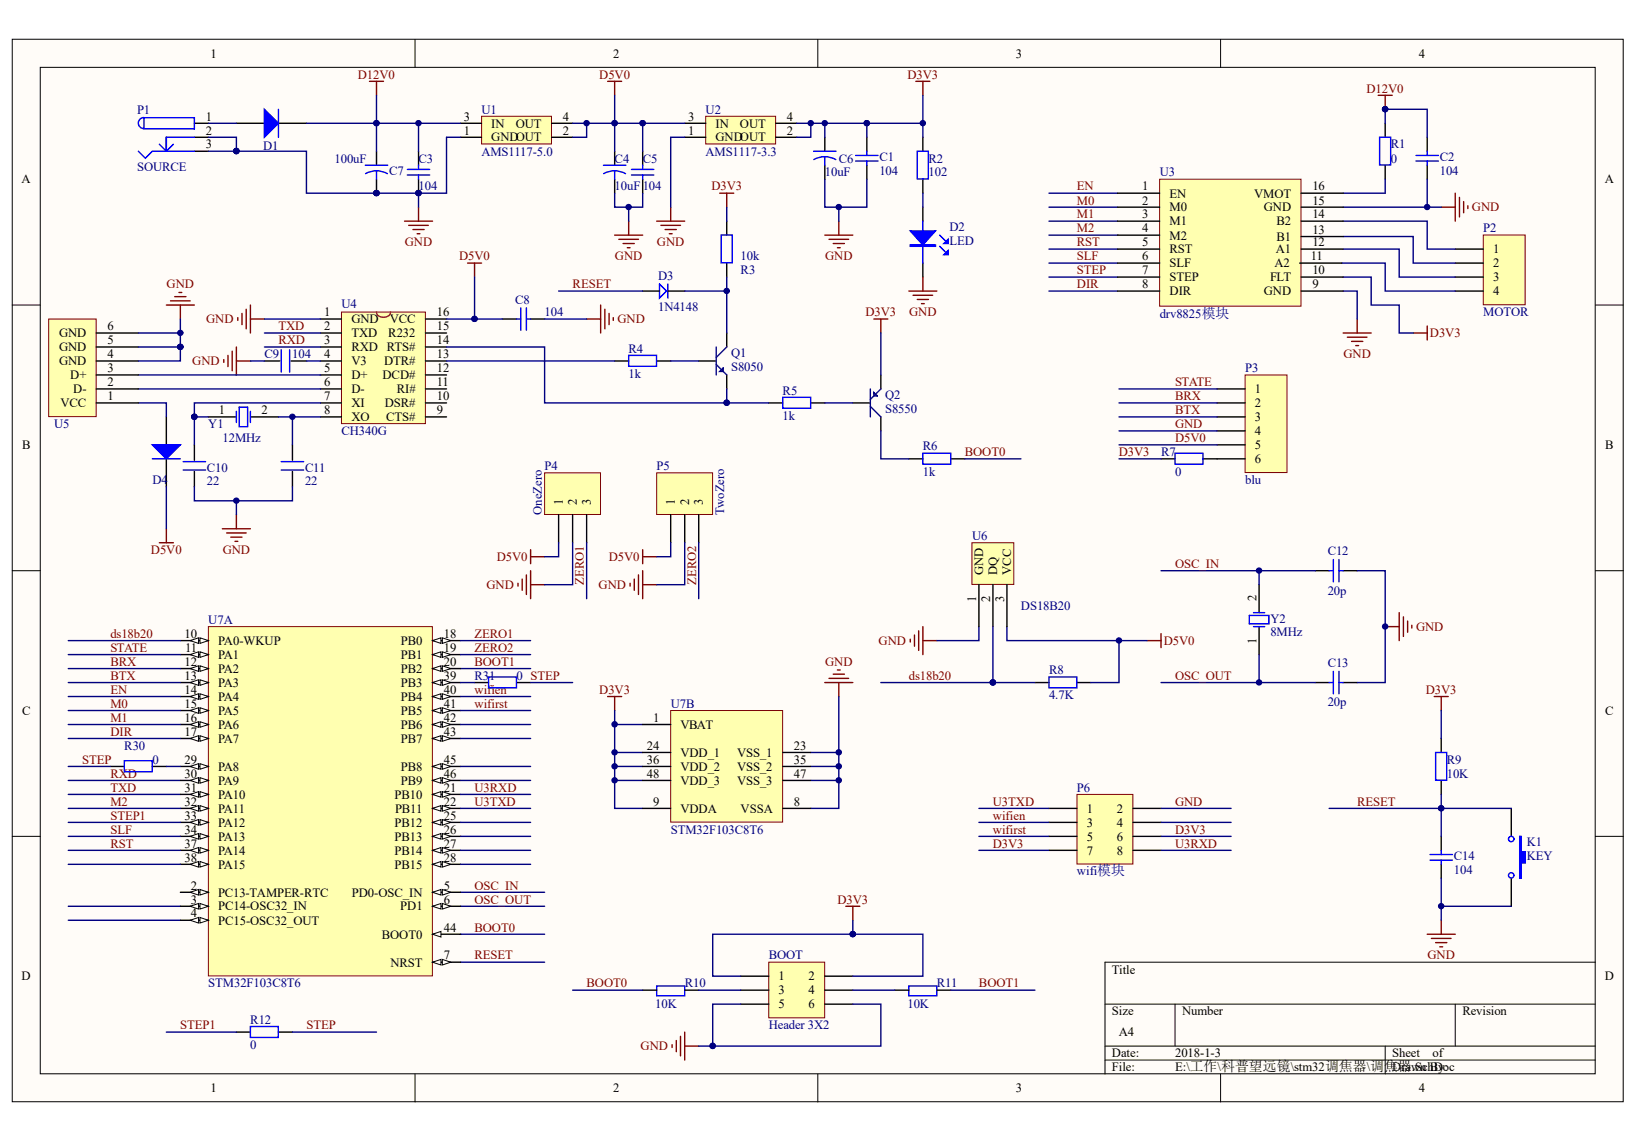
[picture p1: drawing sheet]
<svg xmlns="http://www.w3.org/2000/svg" width="289mm" height="202mm" viewBox="0 0 289 202" stroke-linecap="round" stroke-linejoin="round" font-family="sans-serif">
<defs><g id="words">
<g font-size="2.2">
<text x="37.1" y="10.2">1</text>
<text x="108.2" y="10.2">2</text>
<text x="179.2" y="10.2">3</text>
<text x="250.3" y="10.2">4</text>
<text x="36.3" y="21.3">1</text>
<text x="36.3" y="23.7">2</text>
<text x="81.8" y="23.7">1</text>
<text x="81.8" y="21.3">3</text>
<text x="86.7" y="22.5">IN</text>
<text x="91" y="22.5">OUT</text>
<text x="99.3" y="23.7">2</text>
<text x="99.3" y="21.3">4</text>
<text x="121.4" y="23.7">1</text>
<text x="121.4" y="21.3">3</text>
<text x="126.2" y="22.5">IN</text>
<text x="130.5" y="22.5">OUT</text>
<text x="138.8" y="23.7">2</text>
<text x="138.8" y="21.3">4</text>
<text x="36.3" y="26.2">3</text>
<text x="86.7" y="25">GNDOUT</text>
<text x="126.2" y="25">GNDOUT</text>
<text x="3.8" y="32.4">A</text>
<text x="201.5" y="33.6">1</text>
<text x="206.3" y="34.8">EN</text>
<text x="221.2" y="34.8">VMOT</text>
<text x="231.5" y="33.6">16</text>
<text x="283" y="32.4">A</text>
<text x="201.5" y="36.1">2</text>
<text x="201.5" y="38.5">3</text>
<text x="201.5" y="41">4</text>
<text x="206.3" y="37.3">M0</text>
<text x="206.3" y="39.8">M1</text>
<text x="222.9" y="37.3">GND</text>
<text x="225.2" y="39.8">B2</text>
<text x="231.5" y="36.1">15</text>
<text x="231.5" y="38.5">14</text>
<text x="231.5" y="41.2">13</text>
<text x="201.5" y="43.5">5</text>
<text x="201.5" y="45.9">6</text>
<text x="206.3" y="42.2">M2</text>
<text x="206.3" y="44.7">RST</text>
<text x="206.3" y="47.2">SLF</text>
<text x="224.8" y="47.2">A2</text>
<text x="225" y="44.7">A1</text>
<text x="225.2" y="42.5">B1</text>
<text x="231.2" y="45.9">11</text>
<text x="231.5" y="43.5">12</text>
<text x="263.4" y="44.7">1</text>
<text x="263.4" y="47.2">2</text>
<text x="201.5" y="48.4">7</text>
<text x="201.5" y="50.9">8</text>
<text x="206.3" y="49.6">STEP</text>
<text x="206.3" y="52.1">DIR</text>
<text x="222.9" y="52.1">GND</text>
<text x="224" y="49.6">FLT</text>
<text x="231.5" y="48.4">10</text>
<text x="231.5" y="50.9">9</text>
<text x="263.4" y="49.6">3</text>
<text x="263.4" y="52.1">4</text>
<text x="10.4" y="59.5">GND</text>
<text x="19" y="58.3">6</text>
<text x="57.2" y="55.8">1</text>
<text x="57.2" y="58.3">2</text>
<text x="62" y="57">GND</text>
<text x="62" y="59.5">TXD</text>
<text x="68.5" y="59.5">R232</text>
<text x="68.8" y="57">VCC</text>
<text x="77" y="58.3">15</text>
<text x="77" y="55.8">16</text>
<text x="10.4" y="64.4">GND</text>
<text x="10.4" y="62">GND</text>
<text x="19" y="65.7">3</text>
<text x="19" y="63.2">4</text>
<text x="19" y="60.7">5</text>
<text x="57.2" y="60.7">3</text>
<text x="57.2" y="63.2">4</text>
<text x="57.2" y="65.7">5</text>
<text x="62" y="62">RXD RTS#</text>
<text x="62" y="64.4">V3</text>
<text x="67.7" y="64.4">DTR#</text>
<text x="77" y="65.7">12</text>
<text x="77" y="63.2">13</text>
<text x="77" y="60.7">14</text>
<text x="10.7" y="71.8">VCC</text>
<text x="12.4" y="66.9">D+</text>
<text x="12.9" y="69.4">D-</text>
<text x="19" y="70.6">1</text>
<text x="19" y="68.1">2</text>
<text x="57.2" y="68.1">6</text>
<text x="57.2" y="70.6">7</text>
<text x="62" y="66.9">D+</text>
<text x="62" y="69.4">D-</text>
<text x="62" y="71.8">XI</text>
<text x="67.5" y="66.9">DCD#</text>
<text x="67.9" y="71.8">DSR#</text>
<text x="70" y="69.4">RI#</text>
<text x="77" y="70.6">10</text>
<text x="77" y="68.1">11</text>
<text x="221.4" y="69.4">1</text>
<text x="221.4" y="71.8">2</text>
<text x="38.6" y="73.1">1</text>
<text x="46.1" y="73.1">2</text>
<text x="57.2" y="73.1">8</text>
<text x="62" y="74.3">XO</text>
<text x="68.1" y="74.3">CTS#</text>
<text x="77" y="73.1">9</text>
<text x="221.4" y="74.3">3</text>
<text x="221.4" y="76.7">4</text>
<text x="3.9" y="79.2">B</text>
<text x="221.4" y="79.2">5</text>
<text x="221.4" y="81.7">6</text>
<text x="283.1" y="79.2">B</text>
<text x="99.3" y="89.1" transform="rotate(-90 99.3 89.1)">1</text>
<text x="101.8" y="89.1" transform="rotate(-90 101.8 89.1)">2</text>
<text x="104.2" y="89.1" transform="rotate(-90 104.2 89.1)">3</text>
<text x="119" y="89.1" transform="rotate(-90 119 89.1)">1</text>
<text x="121.5" y="89.1" transform="rotate(-90 121.5 89.1)">2</text>
<text x="124" y="89.1" transform="rotate(-90 124 89.1)">3</text>
<text x="173.4" y="101.4" transform="rotate(-90 173.4 101.4)">GND</text>
<text x="175.9" y="101.4" transform="rotate(-90 175.9 101.4)">DQ</text>
<text x="178.4" y="101.4" transform="rotate(-90 178.4 101.4)">VCC</text>
<text x="172.2" y="106.2" transform="rotate(-90 172.2 106.2)">1</text>
<text x="174.7" y="106.2" transform="rotate(-90 174.7 106.2)">2</text>
<text x="177.1" y="106.2" transform="rotate(-90 177.1 106.2)">3</text>
<text x="221.6" y="106.1" transform="rotate(-90 221.6 106.1)">2</text>
<text x="32.6" y="112.5">10</text>
<text x="38.5" y="113.7">PA0-WKUP</text>
<text x="70.7" y="113.7">PB0</text>
<text x="78.3" y="112.5">18</text>
<text x="221.6" y="113.6" transform="rotate(-90 221.6 113.6)">1</text>
<text x="32.6" y="117.4">12</text>
<text x="32.6" y="119.9">13</text>
<text x="32.6" y="115">11</text>
<text x="38.5" y="116.2">PA1</text>
<text x="38.5" y="118.7">PA2</text>
<text x="70.7" y="116.2">PB1</text>
<text x="70.7" y="118.7">PB2</text>
<text x="78.3" y="115">19</text>
<text x="78.3" y="117.4">20</text>
<text x="78.3" y="119.9">39</text>
<text x="32.6" y="122.4">14</text>
<text x="32.6" y="124.8">15</text>
<text x="38.5" y="121.1">PA3</text>
<text x="38.5" y="123.6">PA4</text>
<text x="70.7" y="121.1">PB3</text>
<text x="70.7" y="123.6">PB4</text>
<text x="78.3" y="122.4">40</text>
<text x="78.3" y="124.8">41</text>
<text x="3.9" y="126.1">C</text>
<text x="32.6" y="127.3">16</text>
<text x="32.6" y="129.8">17</text>
<text x="38.5" y="126.1">PA5</text>
<text x="38.5" y="128.5">PA6</text>
<text x="38.5" y="131">PA7</text>
<text x="70.7" y="126.1">PB5</text>
<text x="70.7" y="128.5">PB6</text>
<text x="70.7" y="131">PB7</text>
<text x="78.3" y="127.3">42</text>
<text x="78.3" y="129.8">43</text>
<text x="115.2" y="127.3">1</text>
<text x="120" y="128.5">VBAT</text>
<text x="283.1" y="126.1">C</text>
<text x="32.6" y="134.7">29</text>
<text x="32.6" y="137.2">30</text>
<text x="38.5" y="135.9">PA8</text>
<text x="70.7" y="135.9">PB8</text>
<text x="78.3" y="134.7">45</text>
<text x="78.3" y="137.2">46</text>
<text x="114.1" y="132.2">24</text>
<text x="114.1" y="134.7">36</text>
<text x="114.1" y="137.2">48</text>
<text x="120" y="133.5">VDD_1</text>
<text x="120" y="135.9">VDD_2</text>
<text x="130" y="133.5">VSS_1</text>
<text x="130" y="135.9">VSS_2</text>
<text x="140" y="132.2">23</text>
<text x="140" y="134.7">35</text>
<text x="140" y="137.2">47</text>
<text x="32.6" y="139.6">31</text>
<text x="32.6" y="142.1">32</text>
<text x="38.5" y="138.4">PA9</text>
<text x="38.5" y="140.9">PA10</text>
<text x="38.5" y="143.3">PA11</text>
<text x="69.6" y="140.9">PB10</text>
<text x="69.7" y="143.3">PB11</text>
<text x="70.7" y="138.4">PB9</text>
<text x="78.3" y="139.6">21</text>
<text x="78.3" y="142.1">22</text>
<text x="115.2" y="142.1">9</text>
<text x="120" y="138.4">VDD_3</text>
<text x="120" y="143.3">VDDA</text>
<text x="130" y="138.4">VSS_3</text>
<text x="130.6" y="143.3">VSSA</text>
<text x="140" y="142.1">8</text>
<text x="191.7" y="143.3">1</text>
<text x="197" y="143.3">2</text>
<text x="32.6" y="144.6">33</text>
<text x="32.6" y="147">34</text>
<text x="32.6" y="149.5">37</text>
<text x="38.5" y="145.8">PA12</text>
<text x="38.5" y="148.3">PA13</text>
<text x="69.6" y="145.8">PB12</text>
<text x="69.6" y="148.3">PB13</text>
<text x="78.3" y="144.6">25</text>
<text x="78.3" y="147">26</text>
<text x="78.3" y="149.5">27</text>
<text x="191.7" y="145.8">3</text>
<text x="191.7" y="148.3">5</text>
<text x="197" y="145.8">4</text>
<text x="197" y="148.3">6</text>
<text x="32.6" y="152">38</text>
<text x="38.5" y="150.7">PA14</text>
<text x="38.5" y="153.2">PA15</text>
<text x="69.6" y="150.7">PB14</text>
<text x="69.6" y="153.2">PB15</text>
<text x="78.3" y="152">28</text>
<text x="191.7" y="150.7">7</text>
<text x="197" y="150.7">8</text>
<text x="33.7" y="156.9">2</text>
<text x="33.7" y="159.4">3</text>
<text x="33.7" y="161.8">4</text>
<text x="38.5" y="158.1">PC13-TAMPER-RTC</text>
<text x="38.5" y="160.6">PC14-OSC32_IN</text>
<text x="62.1" y="158.1">PD0-OSC_IN</text>
<text x="70.6" y="160.6">PD1</text>
<text x="78.3" y="156.9">5</text>
<text x="78.3" y="159.4">6</text>
<text x="38.5" y="163.1">PC15-OSC32_OUT</text>
<text x="67.4" y="165.5">BOOT0</text>
<text x="78.3" y="164.3">44</text>
<text x="3.8" y="172.9">D</text>
<text x="68.9" y="170.5">NRST</text>
<text x="78.3" y="169.2">7</text>
<text x="137.3" y="172.9">1</text>
<text x="142.6" y="172.9">2</text>
<text x="196.1" y="171.7">Title</text>
<text x="283" y="172.9">D</text>
<text x="137.3" y="175.4">3</text>
<text x="137.3" y="177.9">5</text>
<text x="142.6" y="175.4">4</text>
<text x="142.6" y="177.9">6</text>
<text x="196.1" y="179.1">Size</text>
<text x="208.5" y="179.1">Number</text>
<text x="257.9" y="179.1">Revision</text>
<text x="197.4" y="182.8">A4</text>
<text x="196.1" y="186.5">Date:</text>
<text x="196.1" y="189">File:</text>
<text x="207.3" y="186.5">2018-1-3</text>
<text x="207.3" y="189">E:\工作\科普望远镜\stm32调焦器\调焦器.SchDoc</text>
<text x="245.6" y="186.5">Sheet</text>
<text x="245.6" y="189">Drawn By:</text>
<text x="252.7" y="186.5">of</text>
<text x="37.1" y="192.7">1</text>
<text x="108.2" y="192.7">2</text>
<text x="179.2" y="192.7">3</text>
<text x="250.3" y="192.7">4</text>
</g>
<g font-size="2.2" fill="#800000">
<text x="63.1" y="13.9">D12V0</text>
<text x="105.7" y="13.9">D5V0</text>
<text x="160.1" y="13.9">D3V3</text>
<text x="241.1" y="16.3">D12V0</text>
<text x="125.5" y="33.6">D3V3</text>
<text x="190" y="33.6">EN</text>
<text x="190" y="36.1">M0</text>
<text x="190" y="38.5">M1</text>
<text x="190" y="41">M2</text>
<text x="259.6" y="37.3">GND</text>
<text x="71.4" y="43.5">GND</text>
<text x="81" y="45.9">D5V0</text>
<text x="108.5" y="45.9">GND</text>
<text x="115.9" y="43.5">GND</text>
<text x="145.5" y="45.9">GND</text>
<text x="190" y="43.5">RST</text>
<text x="190" y="45.9">SLF</text>
<text x="29.4" y="50.9">GND</text>
<text x="101" y="50.9">RESET</text>
<text x="190" y="48.4">STEP</text>
<text x="190" y="50.9">DIR</text>
<text x="36.4" y="57">GND</text>
<text x="49.1" y="58.3">TXD</text>
<text x="108.9" y="57">GND</text>
<text x="152.7" y="55.8">D3V3</text>
<text x="160.4" y="55.8">GND</text>
<text x="252.2" y="59.5">D3V3</text>
<text x="33.9" y="64.4">GND</text>
<text x="49.1" y="60.7">RXD</text>
<text x="237" y="63.2">GND</text>
<text x="207.3" y="68.1">STATE</text>
<text x="207.3" y="70.6">BRX</text>
<text x="207.3" y="73.1">BTX</text>
<text x="207.3" y="75.5">GND</text>
<text x="207.3" y="78">D5V0</text>
<text x="170.2" y="80.5">BOOT0</text>
<text x="197.4" y="80.5">D3V3</text>
<text x="26.6" y="97.7">D5V0</text>
<text x="39.3" y="97.7">GND</text>
<text x="87.6" y="98.9">D5V0</text>
<text x="107.4" y="98.9">D5V0</text>
<text x="207.3" y="100.2">OSC_IN</text>
<text x="85.8" y="103.9">GND</text>
<text x="103" y="103.1" transform="rotate(-90 103 103.1)">ZERO1</text>
<text x="105.6" y="103.9">GND</text>
<text x="122.8" y="103.1" transform="rotate(-90 122.8 103.1)">ZERO2</text>
<text x="19.5" y="112.5">ds18b20</text>
<text x="83.7" y="112.5">ZERO1</text>
<text x="155" y="113.7">GND</text>
<text x="205.3" y="113.7">D5V0</text>
<text x="249.8" y="111.3">GND</text>
<text x="19.5" y="115">STATE</text>
<text x="19.5" y="117.4">BRX</text>
<text x="19.5" y="119.9">BTX</text>
<text x="83.7" y="117.4">BOOT1</text>
<text x="83.7" y="115">ZERO2</text>
<text x="145.5" y="117.4">GND</text>
<text x="160.3" y="119.9">ds18b20</text>
<text x="207.3" y="119.9">OSC_OUT</text>
<text x="19.5" y="122.4">EN</text>
<text x="19.5" y="124.8">M0</text>
<text x="83.7" y="122.4">wifien</text>
<text x="83.7" y="124.8">wifirst</text>
<text x="105.7" y="122.4">D3V3</text>
<text x="251.5" y="122.4">D3V3</text>
<text x="19.5" y="127.3">M1</text>
<text x="19.5" y="129.8">DIR</text>
<text x="14.5" y="134.7">STEP</text>
<text x="19.5" y="137.2">RXD</text>
<text x="19.5" y="139.6">TXD</text>
<text x="19.5" y="142.1">M2</text>
<text x="83.7" y="142.1">U3TXD</text>
<text x="83.7" y="139.6">U3RXD</text>
<text x="175.1" y="142.1">U3TXD</text>
<text x="207.3" y="142.1">GND</text>
<text x="239.4" y="142.1">RESET</text>
<text x="19.5" y="149.5">RST</text>
<text x="19.5" y="147">SLF</text>
<text x="19.5" y="144.6">STEP1</text>
<text x="175.1" y="144.6">wifien</text>
<text x="175.1" y="147">wifirst</text>
<text x="175.1" y="149.5">D3V3</text>
<text x="207.3" y="149.5">U3RXD</text>
<text x="207.3" y="147">D3V3</text>
<text x="83.7" y="156.9">OSC_IN</text>
<text x="83.7" y="159.4">OSC_OUT</text>
<text x="147.7" y="159.4">D3V3</text>
<text x="83.7" y="164.3">BOOT0</text>
<text x="83.7" y="169.2">RESET</text>
<text x="251.8" y="169.2">GND</text>
<text x="103.5" y="174.2">BOOT0</text>
<text x="172.7" y="174.2">BOOT1</text>
<text x="31.8" y="181.6">STEP1</text>
<text x="54.1" y="181.6">STEP</text>
<text x="113" y="185.3">GND</text>
</g>
<g font-size="2.2" fill="#000080">
<text x="24.2" y="20">P1</text>
<text x="84.9" y="20">U1</text>
<text x="124.5" y="20">U2</text>
<text x="46.4" y="26.4">D1</text>
<text x="59" y="28.7">100uF</text>
<text x="73.8" y="28.7">C3</text>
<text x="84.9" y="27.4">AMS1117-5.0</text>
<text x="108.4" y="28.7">C4</text>
<text x="113.4" y="28.7">C5</text>
<text x="124.5" y="27.4">AMS1117-3.3</text>
<text x="148" y="28.7">C6</text>
<text x="155.1" y="28.4">C1</text>
<text x="163.8" y="28.7">R2</text>
<text x="245.3" y="26.2">R1</text>
<text x="245.3" y="28.7">0</text>
<text x="254" y="28.4">C2</text>
<text x="24.2" y="30.2">SOURCE</text>
<text x="68.6" y="30.9">C7</text>
<text x="73.8" y="33.6">104</text>
<text x="108.4" y="33.6">10uF</text>
<text x="113.4" y="33.6">104</text>
<text x="145.5" y="31.1">10uF</text>
<text x="155.1" y="30.9">104</text>
<text x="163.8" y="31.1">102</text>
<text x="204.6" y="31.1">U3</text>
<text x="254" y="30.9">104</text>
<text x="167.5" y="40.8">D2</text>
<text x="261.6" y="41">P2</text>
<text x="130.6" y="45.9">10k</text>
<text x="167.5" y="43.2">LED</text>
<text x="90.9" y="53.6">C8</text>
<text x="116.1" y="49.4">D3</text>
<text x="130.6" y="48.4">R3</text>
<text x="60.2" y="54.3">U4</text>
<text x="96.1" y="55.8">104</text>
<text x="116.1" y="54.8">1N4148</text>
<text x="204.6" y="56">drv8825模块</text>
<text x="261.6" y="55.8">MOTOR</text>
<text x="46.7" y="63.2">C9</text>
<text x="51.6" y="63.2">104</text>
<text x="110.9" y="62.2">R4</text>
<text x="129" y="62.9">Q1</text>
<text x="129" y="65.4">S8050</text>
<text x="219.6" y="65.7">P3</text>
<text x="110.9" y="66.6">1k</text>
<text x="138.1" y="69.6">R5</text>
<text x="156.1" y="70.3">Q2</text>
<text x="9.6" y="75.5">U5</text>
<text x="36.7" y="75.5">Y1</text>
<text x="39.2" y="78">12MHz</text>
<text x="60.2" y="76.7">CH340G</text>
<text x="138.1" y="74">1k</text>
<text x="156.1" y="72.8">S8550</text>
<text x="36.5" y="83.2">C10</text>
<text x="53.8" y="83.2">C11</text>
<text x="96.1" y="82.9">P4</text>
<text x="115.8" y="82.9">P5</text>
<text x="162.8" y="79.5">R6</text>
<text x="162.8" y="83.9">1k</text>
<text x="204.8" y="80.5">R7</text>
<text x="207.3" y="83.9">0</text>
<text x="26.9" y="85.4">D4</text>
<text x="36.5" y="85.6">22</text>
<text x="53.8" y="85.6">22</text>
<text x="219.6" y="85.4">blu</text>
<text x="95.6" y="90.8" transform="rotate(-90 95.6 90.8)">OneZero</text>
<text x="127.7" y="90.8" transform="rotate(-90 127.7 90.8)">TwoZero</text>
<text x="171.5" y="95.3">U6</text>
<text x="234.2" y="98">C12</text>
<text x="180.1" y="107.6">DS18B20</text>
<text x="234.2" y="104.9">20p</text>
<text x="36.7" y="110.1">U7A</text>
<text x="224.1" y="109.8">Y2</text>
<text x="224.1" y="112.3">8MHz</text>
<text x="83.7" y="119.9">R31</text>
<text x="91.1" y="119.9">0 STEP</text>
<text x="185" y="118.9">R8</text>
<text x="234.2" y="117.7">C13</text>
<text x="118.3" y="124.8">U7B</text>
<text x="185" y="123.3">4.7K</text>
<text x="234.2" y="124.6">20p</text>
<text x="21.9" y="132.2">R30</text>
<text x="26.9" y="134.7">0</text>
<text x="255.2" y="134.7">R9</text>
<text x="255.2" y="137.2">10K</text>
<text x="190" y="139.6">P6</text>
<text x="118.3" y="147">STM32F103C8T6</text>
<text x="269.3" y="149.3">K1</text>
<text x="190" y="154.4">wifi模块</text>
<text x="256.5" y="154.2">104</text>
<text x="256.5" y="151.7">C14</text>
<text x="269.3" y="151.7">KEY</text>
<text x="135.6" y="169.2">BOOT</text>
<text x="36.7" y="174.2">STM32F103C8T6</text>
<text x="115.6" y="177.9">10K</text>
<text x="120.8" y="174.2">R10</text>
<text x="160.1" y="177.9">10K</text>
<text x="165.3" y="174.2">R11</text>
<text x="44.2" y="180.6">R12</text>
<text x="44.2" y="185">0</text>
<text x="135.6" y="181.6">Header 3X2</text>
</g>
</g></defs>
<g fill="#fffcf8" stroke="#000" stroke-width=".18">
<path d="M2.2 6.9h284.1v187.4h-284.1z"/>
<path d="M7.1 11.9h274.3v177.5h-274.3z"/>
</g>
<g fill="none" stroke="#000" stroke-width=".18">
<path d="M73.2 6.9v5M144.3 6.9v5M215.3 6.9v5M2.2 53.8h4.9M281.4 53.8h4.9M2.2 100.7h4.9M281.4 100.7h4.9M2.2 147.5h4.9M281.4 147.5h4.9M194.9 177.1h86.5M207.3 177.1v7.4M256.7 177.1v7.4"/>
<path d="M281.4 169.7h-86.5v19.8M73.2 189.5v4.9M144.3 189.5v4.9M194.9 184.5h86.5M194.9 187h86.5M215.3 189.5v4.9M244.3 184.5v5"/>
</g>
<path d="M34.3 21.7h2.5M34.3 26.7h2.5M34.3 24.2h2.5M73.8 26.7v2.4M73.8 31.6v2.5" fill="none" stroke="#000" stroke-width=".25"/>
<path d="M24.4 26.7l1.2 1.2 1.3-1.2h7.4M25.4 20.8h8.9v1.9h-8.9zM25.4 20.7a.97 .97 0 0 0-1 1 .97 .97 0 0 0 1 1M28.1 25.4l1.2 1.3 1.3-1.3M29.3 24.2v2.5v-2.5h5M71.8 29.9h4M71.8 30.9h4M73.8 29.1v.8M73.8 30.9v.7" fill="none" stroke="#00f" stroke-width=".25"/>
<circle cx="73.8" cy="34.1" r=".48" fill="#000080" stroke="#000080" stroke-width=".18"/>
<path d="M84.9 20.5h12.4v4.9h-12.4z" fill="#ffffb0" stroke="#800000" stroke-width=".18"/>
<path d="M81.2 24.2h3.7M81.2 21.7h3.7M97.3 24.2h3.7M97.3 21.7h3.7" fill="none" stroke="#000" stroke-width=".25"/>
<path d="M124.5 20.5h12.3v4.9h-12.3z" fill="#ffffb0" stroke="#800000" stroke-width=".18"/>
<g fill="none" stroke="#000" stroke-width=".25">
<path d="M108.4 26.7v2.4M108.4 31.6v2.5M113.4 26.7v2.4M113.4 31.6v2.5M120.8 24.2h3.7M120.8 21.7h3.7M136.8 24.2h3.7M136.8 21.7h3.7M145.5 24.2v2.5M145.5 29.1v2.5M152.9 24.2v2.5M152.9 29.1v2.5"/>
<path d="M162.8 24.2v2.5M162.8 31.6v2.5M162.8 36.5v2.5M162.8 46.4v2.5M29.3 73.5v5M29.3 80.9v5"/>
</g>
<g fill="none" stroke="#00f" stroke-width=".25">
<path d="M106.4 29.1h4M108.4 30.1l.8 .1 1.1 .4M108.4 30.1l-1.2 .2-.7 .3M108.4 30.1v1.5M111.4 29.9h3.9M111.4 30.9h3.9M113.4 29.1v.8M113.4 30.9v.7M143.5 26.7h4M145.5 27.7v1.4M145.5 27.6l.8 .1 1.1 .5M145.5 27.6l-.8 .1-1.2 .4"/>
<path d="M150.9 27.4h4M150.9 28.4h4M152.9 26.7v.7M152.9 28.4v.7M161.8 26.7h1.9v4.9h-1.9zM162.8 39v7.4M165.7 43.4l1 1M165.7 41.5l1 1M26.9 80.9h4.9"/>
</g>
<g fill="none" stroke="#800000" stroke-width=".25">
<path d="M65.2 14.3h2.4M66.4 14.3v2.5M107.2 14.3h2.5M108.4 14.3v2.5M161.5 14.3h2.5M162.8 14.3v2.5M71.4 39h4.9M72.1 39.7h3.5M73.8 36.5v2.5M110.9 39v2.5M115.8 39h5M116.6 39.7h3.4"/>
<path d="M118.3 36.5v2.5M148 39v2.5M29.3 53.8h5M30.1 53.1h3.4M30.8 52.3h2M31.6 51.6h.5M31.8 53.8v2.5M72.8 40.5h2M73.6 41.2h.5M108.4 41.5h5M109.2 42.2h3.4M109.9 43h2"/>
<path d="M110.6 43.7h.5M117.3 40.5h2M118.1 41.2h.5M145.5 41.5h4.9M146.2 42.2h3.5M147 43h1.9M147.7 43.7h.5M160.3 51.3h5M161.1 52.1h3.4M161.8 52.8h2M162.5 53.6h.5M162.8 48.9v2.4"/>
<path d="M28.1 95.7h2.5M29.3 93.3v2.4"/>
</g>
<path d="M162.8 16.8v7.4M108.4 34.1v2.4h5v-2.4M110.9 36.5v2.5M145.5 31.6v4.9h7.4v-4.9M148 36.5v2.5M162.8 34.1v2.4M29.3 85.9v7.4" fill="none" stroke="#000080" stroke-width=".25"/>
<g fill="#000080" stroke="#000080" stroke-width=".18">
<circle cx="110.9" cy="36.5" r=".48"/>
<circle cx="148" cy="36.5" r=".48"/>
</g>
<g fill="#00f" stroke="#00f" stroke-width=".25">
<path d="M160.6 40.7h4.4l-2.2 2.5z"/>
<path d="M166.5 44.9l.7-.7v.7z"/>
<path d="M166.5 43l.7-.8v.8z"/>
<path d="M26.9 78.5h4.9l-2.5 2.4z"/>
<path d="M160.6 43.2h4.4v.2h-4.4z" fill-rule="evenodd"/>
</g>
<path d="M60.2 55h14.8v19.7h-14.8z" fill="#ffffb0" stroke="#800000" stroke-width=".18"/>
<g fill="none" stroke="#000" stroke-width=".25">
<path d="M56.5 56.3h3.7M56.5 58.7h3.7M75.1 56.3h3.7M75.1 58.7h3.7M34.3 78.5v2.7M36.8 73.5h4.9M44.2 73.5h4.9M46.6 63.7h2.8M51.3 63.7h2.8M51.6 78.5v2.7M56.5 61.2h3.7M56.5 63.7h3.7"/>
<path d="M56.5 66.1h3.7M56.5 68.6h3.7M56.5 71.1h3.7M56.5 73.5h3.7M75.1 61.2h3.7M75.1 63.7h3.7M75.1 66.1h3.7M75.1 68.6h3.7M75.1 71.1h3.7M75.1 73.5h3.7M34.3 83.2v2.7M51.6 83.2v2.7"/>
<path d="M222.1 103.1v5M222.1 110.5v5M232 100.7h2.4M236.9 100.7h2.5M232 120.4h2.4M236.9 120.4h2.5M254.2 130.3v2.4M254.2 137.7v2.4M254.2 147.5v2.5M254.2 152.5v2.4M266.6 142.6v4.9M266.6 154.9v5"/>
</g>
<path d="M66.4 55a1.28 1.28 0 0 0 1.2 1 1.28 1.28 0 0 0 1.3-1" fill="none" stroke="#f00" stroke-width=".25"/>
<g fill="none" stroke="#800000" stroke-width=".25">
<path d="M41.9 56v.5M42.7 55.3v2M43.4 54.5v3.5M44.2 53.8v4.9M44.2 56.3h2.4M82.5 46.4h2.4M83.7 46.4v2.5M39.5 63.4v.5M40.2 62.7v2M41 61.9v3.5M41.7 61.2v4.9M41.7 63.7h2.5"/>
<path d="M39.2 93.3h5M40 94h3.4M40.7 94.7h2M41.5 95.5h.4M41.7 90.8v2.5M146.2 119.7h3.5M147 118.9h1.9M147.7 118.2h.5M244.3 110.5h2.5M246.8 108.1v4.9M247.5 108.8v3.5M248.3 109.5v2"/>
<path d="M249 110.3v.5M107.2 122.9h2.5M108.4 122.9v2.4M145.5 120.4h4.9M148 120.4v2.5M253 122.9h2.5M254.2 122.9v2.4M251.7 164.8h5M252.5 165.5h3.4M253.2 166.3h2M254 167h.5M254.2 162.3v2.5"/>
</g>
<g fill="none" stroke="#000080" stroke-width=".25">
<path d="M46.6 56.3h9.9M46.6 58.7h9.9M44.2 63.7h2.4M46.6 61.2h9.9M49.1 73.5h7.4M51.6 73.5v5M54.1 63.7h2.4M56.5 71.1h-22.2v2.4M34.3 85.9v2.4h17.3v-2.4M41.7 88.3v2.5M81.2 117.9h12.4M204.8 100.7h27.2"/>
<path d="M222.1 100.7v2.4M222.1 115.5v4.9M239.4 100.7h4.9v19.7h-4.9M12 137.7h19.8M108.4 125.3v17.3h5M108.4 137.7h5M108.4 135.2h5M108.4 132.7h5M108.4 127.8h5M143 137.7h5M143 135.2h5M143 132.7h5"/>
<path d="M148 122.9v19.7h-5M204.8 120.4h27.2M254.2 125.3v5M12 140.1h19.8M12 159.9h19.8M81.2 159.9h14.9M81.2 157.4h14.9M234.4 142.6h32.2M254.2 159.9h12.4M254.2 140.1v7.4M254.2 154.9v7.4M12 162.3h19.8"/>
<path d="M81.2 164.8h14.9M81.2 169.7h14.9"/>
</g>
<g fill="none" stroke="#00f" stroke-width=".25">
<path d="M41.7 72.6v1.9M42.2 71.8h1.5v3.5h-1.5zM44.2 72.6v1.9M49.6 61.7v3.9M51.1 61.7v3.9M32.3 82.9h4M32.3 81.4h4M49.6 82.9h4M49.6 81.4h4M235.2 98.7v3.9M236.2 98.7v3.9M220.4 108.6h3.4v1.4h-3.4z"/>
<path d="M221.1 108.1h2M221.1 110.5h2M234.4 100.7h.8M235.2 118.4v4M236.2 118.4v4M236.2 100.7h.7M234.4 120.4h.8M236.2 120.4h.7M253.2 132.7h2v4.9h-2zM252.2 150.7h4M252.2 151.7h4M254.2 150v.7"/>
<path d="M254.2 151.7v.8"/>
<circle cx="266.6" cy="148" r=".48"/>
<circle cx="266.6" cy="154.4" r=".48"/>
</g>
<g fill="#000080" stroke="#000080" stroke-width=".18">
<circle cx="34.3" cy="73.5" r=".48"/>
<circle cx="51.6" cy="73.5" r=".48"/>
<circle cx="41.7" cy="88.3" r=".48"/>
<circle cx="244.3" cy="110.5" r=".48"/>
<circle cx="222.1" cy="120.4" r=".48"/>
<circle cx="222.1" cy="100.6" r=".48"/>
<circle cx="254.2" cy="142.6" r=".48"/>
<circle cx="254.2" cy="159.8" r=".48"/>
<circle cx="108.4" cy="137.6" r=".48"/>
<circle cx="108.4" cy="135.2" r=".48"/>
<circle cx="108.4" cy="132.7" r=".48"/>
<circle cx="108.4" cy="127.8" r=".48"/>
<circle cx="148" cy="137.6" r=".48"/>
<circle cx="148" cy="135.2" r=".48"/>
<circle cx="148" cy="132.7" r=".48"/>
</g>
<path d="M268.1 147.5h.2v2.7h.7v2h-.7v2.7h-.2z" fill-rule="evenodd" fill="#00f" stroke="#00f" stroke-width=".25"/>
<path d="M36.8 110.5h39.5v61.6h-39.5z" fill="#ffffb0" stroke="#800000" stroke-width=".18"/>
<path d="M76.3 164.8h4.9" fill="none" stroke="#000" stroke-width=".25"/>
<path d="M76.3 164.8l1.5-.5v1z" fill="#fffcf8" stroke="#000" stroke-width=".18"/>
<path d="M76.3 169.7h4.9" fill="none" stroke="#000" stroke-width=".25"/>
<g fill="#fffcf8" stroke="#000" stroke-width=".18">
<path d="M76.3 169.7l1.5-.5v1z"/>
<path d="M78 169.2l1.5 .5-1.5 .5z"/>
</g>
<path d="M76.3 157.4h4.9" fill="none" stroke="#000" stroke-width=".25"/>
<g fill="#fffcf8" stroke="#000" stroke-width=".18">
<path d="M76.3 157.4l1.5-.5v1z"/>
<path d="M78 156.9l1.5 .5-1.5 .5z"/>
</g>
<path d="M76.3 159.9h4.9" fill="none" stroke="#000" stroke-width=".25"/>
<g fill="#fffcf8" stroke="#000" stroke-width=".18">
<path d="M76.3 159.9l1.5-.5v.9z"/>
<path d="M78 159.4l1.5 .5-1.5 .4z"/>
</g>
<path d="M31.8 113h5" fill="none" stroke="#000" stroke-width=".25"/>
<g fill="#fffcf8" stroke="#000" stroke-width=".18">
<path d="M35.3 112.5l1.5 .5-1.5 .5z"/>
<path d="M33.5 113l1.5-.5v1z"/>
</g>
<path d="M31.8 115.5h5" fill="none" stroke="#000" stroke-width=".25"/>
<g fill="#fffcf8" stroke="#000" stroke-width=".18">
<path d="M35.3 115l1.5 .5-1.5 .5z"/>
<path d="M33.5 115.5l1.5-.5v1z"/>
</g>
<path d="M31.8 117.9h5" fill="none" stroke="#000" stroke-width=".25"/>
<g fill="#fffcf8" stroke="#000" stroke-width=".18">
<path d="M35.3 117.4l1.5 .5-1.5 .5z"/>
<path d="M33.5 117.9l1.5-.5v1z"/>
</g>
<path d="M31.8 120.4h5" fill="none" stroke="#000" stroke-width=".25"/>
<g fill="#fffcf8" stroke="#000" stroke-width=".18">
<path d="M35.3 119.9l1.5 .5-1.5 .5z"/>
<path d="M33.5 120.4l1.5-.5v1z"/>
</g>
<path d="M31.8 122.9h5" fill="none" stroke="#000" stroke-width=".25"/>
<g fill="#fffcf8" stroke="#000" stroke-width=".18">
<path d="M35.3 122.4l1.5 .5-1.5 .5z"/>
<path d="M33.5 122.9l1.5-.5v1z"/>
</g>
<path d="M31.8 125.3h5" fill="none" stroke="#000" stroke-width=".25"/>
<g fill="#fffcf8" stroke="#000" stroke-width=".18">
<path d="M35.3 124.8l1.5 .5-1.5 .5z"/>
<path d="M33.5 125.3l1.5-.5v1z"/>
</g>
<path d="M31.8 127.8h5" fill="none" stroke="#000" stroke-width=".25"/>
<g fill="#fffcf8" stroke="#000" stroke-width=".18">
<path d="M35.3 127.3l1.5 .5-1.5 .5z"/>
<path d="M33.5 127.8l1.5-.5v1z"/>
</g>
<path d="M31.8 130.3h5" fill="none" stroke="#000" stroke-width=".25"/>
<g fill="#fffcf8" stroke="#000" stroke-width=".18">
<path d="M35.3 129.8l1.5 .5-1.5 .5z"/>
<path d="M33.5 130.3l1.5-.5v1z"/>
</g>
<path d="M31.8 135.2h5" fill="none" stroke="#000" stroke-width=".25"/>
<g fill="#fffcf8" stroke="#000" stroke-width=".18">
<path d="M35.3 134.7l1.5 .5-1.5 .5z"/>
<path d="M33.5 135.2l1.5-.5v1z"/>
</g>
<path d="M31.8 137.7h5" fill="none" stroke="#000" stroke-width=".25"/>
<g fill="#fffcf8" stroke="#000" stroke-width=".18">
<path d="M35.3 137.2l1.5 .5-1.5 .5z"/>
<path d="M33.5 137.7l1.5-.5v1z"/>
</g>
<path d="M31.8 140.1h5" fill="none" stroke="#000" stroke-width=".25"/>
<g fill="#fffcf8" stroke="#000" stroke-width=".18">
<path d="M35.3 139.6l1.5 .5-1.5 .5z"/>
<path d="M33.5 140.1l1.5-.5v1z"/>
</g>
<path d="M31.8 142.6h5" fill="none" stroke="#000" stroke-width=".25"/>
<g fill="#fffcf8" stroke="#000" stroke-width=".18">
<path d="M35.3 142.1l1.5 .5-1.5 .5z"/>
<path d="M33.5 142.6l1.5-.5v1z"/>
</g>
<path d="M31.8 145.1h5" fill="none" stroke="#000" stroke-width=".25"/>
<g fill="#fffcf8" stroke="#000" stroke-width=".18">
<path d="M35.3 144.6l1.5 .5-1.5 .5z"/>
<path d="M33.5 145.1l1.5-.5v1z"/>
</g>
<path d="M31.8 147.5h5" fill="none" stroke="#000" stroke-width=".25"/>
<g fill="#fffcf8" stroke="#000" stroke-width=".18">
<path d="M35.3 147l1.5 .5-1.5 .5z"/>
<path d="M33.5 147.5l1.5-.5v1z"/>
</g>
<path d="M31.8 150h5" fill="none" stroke="#000" stroke-width=".25"/>
<g fill="#fffcf8" stroke="#000" stroke-width=".18">
<path d="M35.3 149.5l1.5 .5-1.5 .5z"/>
<path d="M33.5 150l1.5-.5v1z"/>
</g>
<path d="M31.8 152.5h5" fill="none" stroke="#000" stroke-width=".25"/>
<g fill="#fffcf8" stroke="#000" stroke-width=".18">
<path d="M35.3 152l1.5 .5-1.5 .5z"/>
<path d="M33.5 152.5l1.5-.5v1z"/>
</g>
<path d="M76.3 113h4.9" fill="none" stroke="#000" stroke-width=".25"/>
<g fill="#fffcf8" stroke="#000" stroke-width=".18">
<path d="M76.3 113l1.5-.5v1z"/>
<path d="M78 112.5l1.5 .5-1.5 .5z"/>
</g>
<path d="M76.3 115.5h4.9" fill="none" stroke="#000" stroke-width=".25"/>
<g fill="#fffcf8" stroke="#000" stroke-width=".18">
<path d="M76.3 115.5l1.5-.5v1z"/>
<path d="M78 115l1.5 .5-1.5 .5z"/>
</g>
<path d="M76.3 117.9h4.9" fill="none" stroke="#000" stroke-width=".25"/>
<g fill="#fffcf8" stroke="#000" stroke-width=".18">
<path d="M76.3 117.9l1.5-.5v1z"/>
<path d="M78 117.4l1.5 .5-1.5 .5z"/>
</g>
<path d="M76.3 120.4h4.9" fill="none" stroke="#000" stroke-width=".25"/>
<g fill="#fffcf8" stroke="#000" stroke-width=".18">
<path d="M76.3 120.4l1.5-.5v1z"/>
<path d="M78 119.9l1.5 .5-1.5 .5z"/>
</g>
<path d="M76.3 122.9h4.9" fill="none" stroke="#000" stroke-width=".25"/>
<g fill="#fffcf8" stroke="#000" stroke-width=".18">
<path d="M76.3 122.9l1.5-.5v1z"/>
<path d="M78 122.4l1.5 .5-1.5 .5z"/>
</g>
<path d="M76.3 125.3h4.9" fill="none" stroke="#000" stroke-width=".25"/>
<g fill="#fffcf8" stroke="#000" stroke-width=".18">
<path d="M76.3 125.3l1.5-.5v1z"/>
<path d="M78 124.8l1.5 .5-1.5 .5z"/>
</g>
<path d="M76.3 127.8h4.9" fill="none" stroke="#000" stroke-width=".25"/>
<g fill="#fffcf8" stroke="#000" stroke-width=".18">
<path d="M76.3 127.8l1.5-.5v1z"/>
<path d="M78 127.3l1.5 .5-1.5 .5z"/>
</g>
<path d="M76.3 130.3h4.9" fill="none" stroke="#000" stroke-width=".25"/>
<g fill="#fffcf8" stroke="#000" stroke-width=".18">
<path d="M76.3 130.3l1.5-.5v1z"/>
<path d="M78 129.8l1.5 .5-1.5 .5z"/>
</g>
<path d="M76.3 135.2h4.9" fill="none" stroke="#000" stroke-width=".25"/>
<g fill="#fffcf8" stroke="#000" stroke-width=".18">
<path d="M76.3 135.2l1.5-.5v1z"/>
<path d="M78 134.7l1.5 .5-1.5 .5z"/>
</g>
<path d="M76.3 137.7h4.9" fill="none" stroke="#000" stroke-width=".25"/>
<g fill="#fffcf8" stroke="#000" stroke-width=".18">
<path d="M76.3 137.7l1.5-.5v1z"/>
<path d="M78 137.2l1.5 .5-1.5 .5z"/>
</g>
<path d="M76.3 140.1h4.9" fill="none" stroke="#000" stroke-width=".25"/>
<g fill="#fffcf8" stroke="#000" stroke-width=".18">
<path d="M76.3 140.1l1.5-.5v1z"/>
<path d="M78 139.6l1.5 .5-1.5 .5z"/>
</g>
<path d="M76.3 142.6h4.9" fill="none" stroke="#000" stroke-width=".25"/>
<g fill="#fffcf8" stroke="#000" stroke-width=".18">
<path d="M76.3 142.6l1.5-.5v1z"/>
<path d="M78 142.1l1.5 .5-1.5 .5z"/>
</g>
<path d="M76.3 145.1h4.9" fill="none" stroke="#000" stroke-width=".25"/>
<g fill="#fffcf8" stroke="#000" stroke-width=".18">
<path d="M76.3 145.1l1.5-.5v1z"/>
<path d="M78 144.6l1.5 .5-1.5 .5z"/>
</g>
<path d="M76.3 147.5h4.9" fill="none" stroke="#000" stroke-width=".25"/>
<g fill="#fffcf8" stroke="#000" stroke-width=".18">
<path d="M76.3 147.5l1.5-.5v1z"/>
<path d="M78 147l1.5 .5-1.5 .5z"/>
</g>
<path d="M76.3 150h4.9" fill="none" stroke="#000" stroke-width=".25"/>
<g fill="#fffcf8" stroke="#000" stroke-width=".18">
<path d="M76.3 150l1.5-.5v1z"/>
<path d="M78 149.5l1.5 .5-1.5 .5z"/>
</g>
<path d="M76.3 152.5h4.9" fill="none" stroke="#000" stroke-width=".25"/>
<g fill="#fffcf8" stroke="#000" stroke-width=".18">
<path d="M76.3 152.5l1.5-.5v1z"/>
<path d="M78 152l1.5 .5-1.5 .5z"/>
</g>
<path d="M31.8 157.4h5" fill="none" stroke="#000" stroke-width=".25"/>
<g fill="#fffcf8" stroke="#000" stroke-width=".18">
<path d="M35.3 156.9l1.5 .5-1.5 .5z"/>
<path d="M33.5 157.4l1.5-.5v1z"/>
</g>
<path d="M31.8 159.9h5" fill="none" stroke="#000" stroke-width=".25"/>
<g fill="#fffcf8" stroke="#000" stroke-width=".18">
<path d="M35.3 159.4l1.5 .5-1.5 .4z"/>
<path d="M33.5 159.9l1.5-.5v.9z"/>
</g>
<path d="M31.8 162.3h5" fill="none" stroke="#000" stroke-width=".25"/>
<g fill="#fffcf8" stroke="#000" stroke-width=".18">
<path d="M35.3 161.8l1.5 .5-1.5 .5z"/>
<path d="M33.5 162.3l1.5-.5v1z"/>
</g>
<path d="M118.3 125.3h19.7v19.7h-19.7z" fill="#ffffb0" stroke="#800000" stroke-width=".18"/>
<g fill="none" stroke="#000" stroke-width=".25">
<path d="M244.3 21.7v2.5M244.3 29.1v2.5M251.7 24.2v2.5M251.7 29.1v2.5M113.4 127.8h4.9M113.4 132.7h4.9M113.4 135.2h4.9M113.4 137.7h4.9M138.1 132.7h4.9M138.1 135.2h4.9M138.1 137.7h4.9M113.4 142.6h4.9"/>
<path d="M138.1 142.6h4.9"/>
</g>
<path d="M243.1 16.8h2.5M244.3 16.8v2.5M254.2 36.5h2.5M256.7 34.1v4.9M257.4 34.8v3.5M258.2 35.6v1.9M258.9 36.3v.5" fill="none" stroke="#800000" stroke-width=".25"/>
<circle cx="244.3" cy="19.3" r=".48" fill="#000080" stroke="#000080" stroke-width=".18"/>
<path d="M243.3 24.2h2v4.9h-2zM249.8 27.4h3.9M249.8 28.4h3.9M251.7 26.7v.7M251.7 28.4v.7" fill="none" stroke="#00f" stroke-width=".25"/>
<path d="M236.9 36.5h17.3" fill="none" stroke="#000080" stroke-width=".25"/>
<path d="M261.6 41.5h7.4v12.3h-7.4z" fill="#ffffb0" stroke="#800000" stroke-width=".18"/>
<path d="M256.7 43.9h4.9M256.7 46.4h4.9M256.7 48.9h4.9M256.7 51.3h4.9" fill="none" stroke="#000" stroke-width=".25"/>
<path d="M236.9 39h14.8v4.9h5M236.7 46.4h7.6v4.9h12.4M236.9 41.7h12.4v4.7h7.4M236.9 43.9h9.9v5h9.9M236.9 48.9h5v4.9h4.9v4.9h2.5M236.9 51.3h2.5v5" fill="none" stroke="#000080" stroke-width=".25"/>
<path d="M236.9 58.7h5M237.7 59.5h3.4M239.4 56.3v2.4M249.3 58.7h2.4M251.7 57.5v2.5M238.4 60.2h2M239.1 61h.5" fill="none" stroke="#800000" stroke-width=".25"/>
<path d="M219.6 66.1h7.4v17.3h-7.4z" fill="#ffffb0" stroke="#800000" stroke-width=".18"/>
<path d="M214.7 68.6h4.9M214.7 71.1h4.9M214.7 73.5h4.9M214.7 76h4.9M214.7 78.5h4.9M214.7 80.9h4.9M182.6 120.4h2.4M190 120.4h2.4" fill="none" stroke="#000" stroke-width=".25"/>
<g fill="none" stroke="#000080" stroke-width=".25">
<path d="M185 34.1h12.1M185 36.5h12.1M185 39h12.1M244.3 21.7v-2.4h7.4v4.9M244.3 31.6v2.5h-7.4M185 41.5h12.1M185 43.9h12.1M185 46.4h12.1M185 48.9h12.1M185 51.3h12.1M24.4 71.1h4.9v2.4M24.4 68.6h32.1"/>
<path d="M24.4 66.1h32.1M36.8 73.5h-2.5v5M197.4 68.6h17.3M197.4 71.1h17.3M197.4 73.5h17.3M197.4 76h17.3M197.4 78.5h17.3M12 115.5h19.8M12 117.9h19.8M12 113h19.8M81.2 115.5h12.4M81.2 113h12.4"/>
<path d="M172.7 110.5v2.5h-7.4M177.6 110.5v2.5h24.7M12 120.4h19.8M12 122.9h19.8M12 125.3h19.8M12 127.8h19.8M12 130.3h19.8M81.2 122.9h12.4M81.2 125.3h12.4M81.2 127.8h12.4M81.2 130.3h12.4M81.2 135.2h12.4"/>
<path d="M81.2 137.7h12.4M81.2 140.1h12.4M81.2 142.6h12.4M81.2 145.1h12.4M81.2 147.5h12.4"/>
</g>
<path d="M160.6 112.8v.4M161.3 112v2M162 111.3v3.4M162.8 110.5v5M162.8 113h2.5M202.3 113h2.5M204.8 111.8v2.4" fill="none" stroke="#800000" stroke-width=".25"/>
<path d="M185 119.4h4.9v1.9h-4.9z" fill="none" stroke="#00f" stroke-width=".25"/>
<g fill="#000080" stroke="#000080" stroke-width=".18">
<circle cx="34.3" cy="73.5" r=".48"/>
<circle cx="244.3" cy="19.3" r=".48"/>
</g>
<path d="M8.6 56.3h8.4v17.2h-8.4z" fill="#ffffb0" stroke="#800000" stroke-width=".18"/>
<g fill="none" stroke="#000" stroke-width=".25">
<path d="M41.7 21.7h4.9M49.1 21.7h5M66.4 26.7v2.4M66.4 31.6v2.5M128.2 39v2.5M17 58.7h7.4M88.6 56.3h2.5M93.6 56.3h2.5M113.4 51.3h2.9M117.8 51.3h3M128.2 46.4v2.5M128.2 58.7v2.5"/>
<path d="M17 71.1h7.4M17 68.6h7.4M17 66.1h7.4M17 63.7h7.4M17 61.2h7.4M108.4 63.7h2.5M115.8 63.7h2.5M123.2 63.7h3M128.2 66.1v2.5M135.6 71.1h2.5M143 71.1h2.5M150.4 71.1h3"/>
<path d="M155.4 66.1v2.5M155.4 73.5v2.5M160.3 80.9h2.5M167.7 80.9h2.5"/>
</g>
<g fill="none" stroke="#000080" stroke-width=".25">
<path d="M66.4 16.8v9.9M108.4 16.8v9.9M36.8 24.2h4.9v2.5h-4.9M36.8 21.7h4.9M54.1 21.7h27.1M73.8 21.7v5M73.8 34.1v2.4M81.2 24.2h-2.4v9.9h-12.4M101 21.7h12.4v5M103.5 21.7v2.5h-2.5M113.4 21.7h7.4M120.8 24.2h-2.5v12.3"/>
<path d="M128.2 36.5v2.5M140.5 21.7h12.4v2.5M143 21.7v2.5h-2.5M145.5 21.7v2.5M152.9 21.7h9.9M251.7 31.6v4.9M24.4 58.7h7.4M31.8 56.3v4.9M83.7 48.9v7.4h-4.9M83.7 56.3h4.9M96.1 56.3h7.4M98.5 51.3h14.9"/>
<path d="M120.8 51.3h7.4M128.2 48.9v9.8M155.4 58.7v7.4M24.4 61.2h7.4M31.8 61.2v2.5h-7.4M78.8 61.2h17.3v9.9h32.1M78.8 63.7h29.6M118.3 63.7h4.9M128.2 68.6v2.5h7.4M145.5 71.1h4.9M155.4 76v4.9h4.9M170.2 80.9h9.9"/>
<path d="M197.4 113v7.4h-5M175.1 120.4h7.5M12 142.6h19.8M12 145.1h19.8M12 147.5h19.8M12 150h19.8M12 152.5h19.8M81.2 150h12.4M81.2 152.5h12.4"/>
</g>
<g fill="#000080" stroke="#000080" stroke-width=".18">
<circle cx="31.8" cy="58.7" r=".48"/>
<circle cx="31.8" cy="61.2" r=".48"/>
<circle cx="197.4" cy="113" r=".48"/>
<circle cx="175.1" cy="120.4" r=".48"/>
<circle cx="162.8" cy="21.7" r=".48"/>
<circle cx="152.9" cy="21.7" r=".48"/>
<circle cx="143" cy="21.7" r=".48"/>
<circle cx="145.5" cy="21.7" r=".48"/>
<circle cx="108.4" cy="21.7" r=".48"/>
<circle cx="113.4" cy="21.7" r=".48"/>
<circle cx="103.5" cy="21.7" r=".48"/>
<circle cx="73.8" cy="34.1" r=".48"/>
<circle cx="66.4" cy="34.1" r=".48"/>
<circle cx="66.4" cy="21.7" r=".48"/>
<circle cx="73.8" cy="21.7" r=".48"/>
<circle cx="41.7" cy="26.6" r=".48"/>
<circle cx="83.7" cy="56.2" r=".48"/>
<circle cx="251.7" cy="36.5" r=".48"/>
<circle cx="128.2" cy="51.3" r=".48"/>
<circle cx="128.2" cy="71" r=".48"/>
</g>
<g fill="none" stroke="#00f" stroke-width=".25">
<path d="M49.1 19.3v4.9M64.4 29.1h4M66.4 30.1l.8 .1 1.1 .4M66.4 30.1l-1.2 .2-.7 .3M66.4 30.1v1.5M91.1 56.3h.8M91.9 54.3v3.9M92.9 54.3v3.9M92.9 56.3h.7M116.3 50.1l1.3 1.2-1.3 1.3zM117.8 50.1v2.5M127.2 41.5h2v4.9h-2z"/>
<path d="M110.9 62.7h4.9v1.9h-4.9zM138.1 70.1h4.9v1.9h-4.9zM162.8 79.9h4.9v2h-4.9z"/>
</g>
<path d="M46.6 19.3l2.5 2.4-2.5 2.5z" fill="#00f" stroke="#00f" stroke-width=".25"/>
<path d="M127 34.1h2.4M128.2 34.1v2.4M103.5 56.3h2.4M105.9 53.8v4.9M106.7 54.5v3.5M107.4 55.3v2M108.2 56v.5M154.1 56.3h2.5M155.4 56.3v2.4" fill="none" stroke="#800000" stroke-width=".25"/>
<path d="M126.3 61.2v4.9M126.3 64.3l1.9 1.8M127 65.5l.6-.6v.6zM128.2 61.2l-1.9 1.9M153.5 68.6v4.9M153.5 71.7l1.9 1.8M154.1 69.2l.7 .6h-.7zM155.4 68.6l-1.9 1.9" fill="none" stroke="#11037f" stroke-width=".25"/>
<path d="M96.1 83.4h9.8v7.4h-9.8z" fill="#ffffb0" stroke="#800000" stroke-width=".18"/>
<path d="M98.5 90.8v4.9M101 90.8v4.9M103.5 90.8v4.9" fill="none" stroke="#000" stroke-width=".25"/>
<path d="M115.8 83.4h9.9v7.4h-9.9z" fill="#ffffb0" stroke="#800000" stroke-width=".18"/>
<path d="M118.3 90.8v4.9M120.8 90.8v4.9M123.2 90.8v4.9" fill="none" stroke="#000" stroke-width=".25"/>
<g fill="none" stroke="#800000" stroke-width=".25">
<path d="M93.6 97v2.4M93.6 98.2h2.5M113.4 98.2h2.4M113.4 97v2.4M91.4 102.9v.5M92.1 102.1v2M92.9 101.4v3.5M93.6 100.7v4.9M93.6 103.1h2.5M111.1 102.9v.5M111.9 102.1v2M112.6 101.4v3.5"/>
<path d="M113.4 100.7v4.9M113.4 103.1h2.4"/>
</g>
<path d="M41.7 26.7h12.4v7.4h12.3M98.5 95.7v2.5h-2.4M101 95.7v7.4h-4.9M103.5 95.7v9.9M118.3 95.7v2.5h-2.5M120.8 95.7v7.4h-5M123.2 95.7v9.9" fill="none" stroke="#000080" stroke-width=".25"/>
<g fill="#000080" stroke="#000080" stroke-width=".18">
<circle cx="41.7" cy="26.6" r=".48"/>
<circle cx="66.4" cy="34.1" r=".48"/>
</g>
<path d="M171.4 95.7h7.4v7.4h-7.4z" fill="#ffffb0" stroke="#800000" stroke-width=".18"/>
<path d="M172.7 103.1v7.4M175.1 103.1v7.4M177.6 103.1v7.4M41.7 182.1h2.5M49.1 182.1h2.5" fill="none" stroke="#000" stroke-width=".25"/>
<path d="M175.1 110.5v9.9h-19.7M29.3 182.1h12.4M51.6 182.1h14.8" fill="none" stroke="#000080" stroke-width=".25"/>
<circle cx="175.1" cy="120.4" r=".48" fill="#000080" stroke="#000080" stroke-width=".18"/>
<path d="M44.2 181.1h4.9v1.9h-4.9z" fill="none" stroke="#00f" stroke-width=".25"/>
<path d="M135.6 169.7h9.9v9.8h-9.9z" fill="#ffffb0" stroke="#800000" stroke-width=".18"/>
<path d="M113.4 174.7h2.4M120.8 174.7h2.4M130.7 172.2h4.9M130.7 174.7h4.9M130.7 177.1h4.9M145.5 172.2h4.9M145.5 174.7h4.9M145.5 177.1h4.9M157.8 174.7h2.5M165.3 174.7h2.4" fill="none" stroke="#000" stroke-width=".25"/>
<path d="M149.2 159.9h2.5M150.4 159.9v2.4M118.6 184.3v.5M119.3 183.5v2M120 182.8v3.4M120.8 182.1v4.9M120.8 184.5h2.4" fill="none" stroke="#800000" stroke-width=".25"/>
<path d="M101 174.7h12.4M123.2 174.7h7.5M130.7 177.1h-5v7.4h-2.5M150.4 164.8h-24.7v7.4h5M150.4 164.8h12.4v7.4h-12.4M150.4 177.1h5v7.4h-29.7M150.4 162.3v2.5M150.4 174.7h7.4M167.7 174.7h14.9" fill="none" stroke="#000080" stroke-width=".25"/>
<g fill="#000080" stroke="#000080" stroke-width=".18">
<circle cx="150.4" cy="164.8" r=".48"/>
<circle cx="125.7" cy="184.5" r=".48"/>
</g>
<path d="M115.8 173.9h5v1.7h-5zM160.3 173.9h5v1.7h-5z" fill="none" stroke="#00f" stroke-width=".25"/>
<path d="M190 140.1h9.8v12.3h-9.8z" fill="#ffffb0" stroke="#800000" stroke-width=".18"/>
<path d="M185 142.6h5M185 145.1h5M185 147.5h5M185 150h5M199.9 142.6h4.9M199.9 145.1h4.9M199.9 147.5h4.9M199.9 150h4.9" fill="none" stroke="#000" stroke-width=".25"/>
<path d="M172.7 142.6h12.3M172.7 145.1h12.3M172.7 147.5h12.3M172.7 150h12.3M204.8 142.6h12.4M204.8 145.1h12.4M204.8 147.5h12.4M204.8 150h12.4" fill="none" stroke="#000080" stroke-width=".25"/>
<path d="M204.5 31.6h25v22.4h-25z" fill="#ffffb0" stroke="#800000" stroke-width=".18"/>
<g fill="none" stroke="#000" stroke-width=".25">
<path d="M197.1 34.1h7.4M197.1 36.5h7.4M197.1 39h7.4M229.5 34.1h7.4M229.5 36.5h7.4M229.5 39h7.4M197.1 41.5h7.4M197.1 43.9h7.4M197.1 46.4h7.4M197.1 48.9h7.4M197.1 51.3h7.4M229.3 46.4h7.4"/>
<path d="M229.5 43.9h7.4M229.5 48.9h7.4M229.5 51.3h7.4M229.5 41.7h7.4M204.8 80.9h2.5M212.2 80.9h2.5M19.5 135.2h2.4M26.9 135.2h2.4M83.7 120.4h2.5M91.1 120.4h2.5"/>
</g>
<path d="M207.3 79.9h4.9v2h-4.9zM86.2 119.4h4.9v1.9h-4.9zM21.9 134.2h4.9v1.9h-4.9z" fill="none" stroke="#00f" stroke-width=".25"/>
<path d="M197.4 80.9h7.4M12 135.2h7.5M29.3 135.2h2.5M81.2 120.4h2.5M93.6 120.4h7.4" fill="none" stroke="#000080" stroke-width=".25"/>
<use href="#words"/>
</svg>
